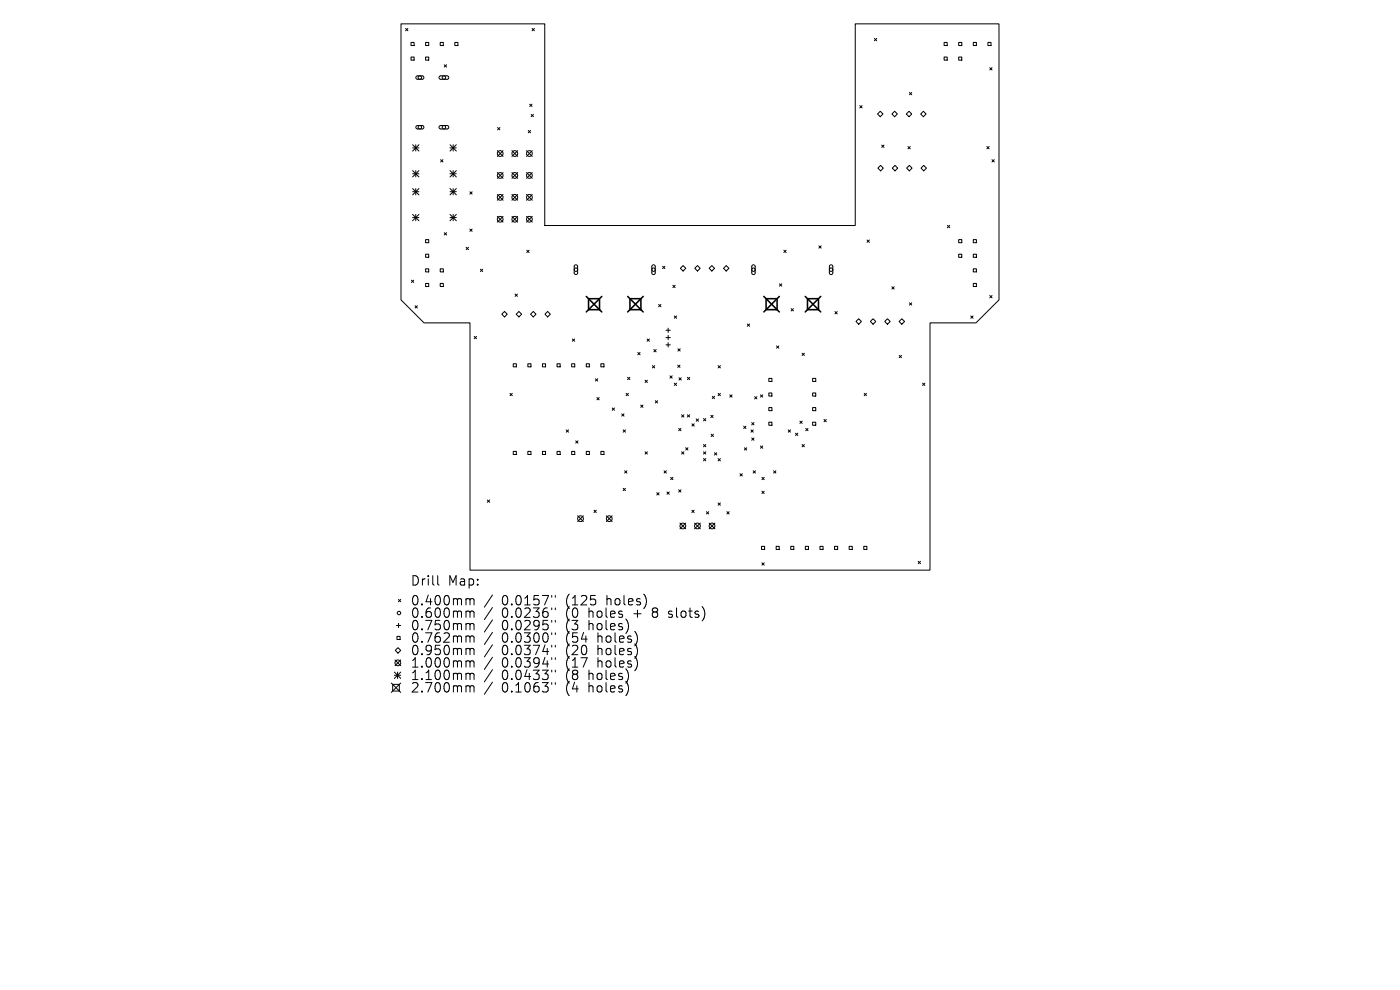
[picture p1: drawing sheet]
<svg xmlns="http://www.w3.org/2000/svg" width="297mm" height="210mm" viewBox="0 0 297 210" stroke-linecap="round" stroke-linejoin="round" font-family="sans-serif">
<defs><g id="words">
<g font-size="2.8">
<text x="87" y="124.5">Drill</text>
<text x="95" y="124.5">Map:</text>
<text x="87" y="128.7">0.400mm</text>
<text x="87" y="131.3">0.600mm</text>
<text x="106.5" y="128.7">0.0157&quot;</text>
<text x="106.5" y="131.3">0.0236&quot;</text>
<text x="120.2" y="128.7">(125</text>
<text x="120.2" y="131.3">(0</text>
<text x="125.1" y="131.3">holes</text>
<text x="129" y="128.7">holes)</text>
<text x="134.9" y="131.3">+</text>
<text x="139.1" y="131.3">8</text>
<text x="142.7" y="131.3">slots)</text>
<text x="87" y="134">0.750mm</text>
<text x="87" y="136.6">0.762mm</text>
<text x="106.5" y="134">0.0295&quot;</text>
<text x="106.5" y="136.6">0.0300&quot;</text>
<text x="120.2" y="134">(3</text>
<text x="120.2" y="136.6">(54</text>
<text x="125.1" y="134">holes)</text>
<text x="127" y="136.6">holes)</text>
<text x="87" y="139.3">0.950mm</text>
<text x="87" y="141.9">1.000mm</text>
<text x="106.5" y="139.3">0.0374&quot;</text>
<text x="106.5" y="141.9">0.0394&quot;</text>
<text x="120.2" y="139.3">(20</text>
<text x="120.2" y="141.9">(17</text>
<text x="127" y="139.3">holes)</text>
<text x="127" y="141.9">holes)</text>
<text x="87" y="144.5">1.100mm</text>
<text x="87" y="147.2">2.700mm</text>
<text x="106.5" y="144.5">0.0433&quot;</text>
<text x="106.5" y="147.2">0.1063&quot;</text>
<text x="120.2" y="144.5">(8</text>
<text x="120.2" y="147.2">(4</text>
<text x="125.1" y="144.5">holes)</text>
<text x="125.1" y="147.2">holes)</text>
</g>
</g></defs>
<g fill="none" stroke="#000" stroke-width=".21">
<path d="M85.1 5.1h30.5v42.7h65.8v-42.7h30.5v58.5l-4.8 4.9h-9.8v52.4h-97.6v-52.4h-9.7l-4.9-4.9zM86 6l.5 .5M86.5 6l-.5 .5M87.2 9h.7v.7h-.7zM87.2 12.1h.7v.7h-.7zM88.3 16.2l1.3-.1 .3 .1v.3l-.3 .3h-1.1l-.3-.2zM90.3 9h.6v.7h-.6zM90.3 12.1h.6v.7h-.6zM93.2 16.2l1.7-.1 .2 .1 .1 .3-.3 .3h-1.5l-.3-.3zM93.4 9h.6v.7h-.6zM94.2 13.7l.5 .5M94.7 13.7l-.5 .5"/>
<path d="M96.5 9h.6v.7h-.6zM112.9 6l.5 .5M113.4 6l-.5 .5M185.5 8.2l.5 .4M186 8.2l-.5 .4M192.9 19.6l.5 .5M193.4 19.6l-.5 .5M200.3 9h.6v.7h-.6zM200.3 12.1h.6v.7h-.6zM203.4 9h.6v.7h-.6zM203.4 12.1h.6v.7h-.6zM206.5 9h.6v.7h-.6z"/>
<path d="M209.6 9h.6v.7h-.6zM210 14.4l.5 .4M210.5 14.4l-.5 .4M87.5 30.7l1.4 1.3M87.5 31.4h1.4M87.5 36.2l1.4 1.3M87.5 36.9h1.4M87.5 40l1.4 1.3M88.2 30.7v1.3M88.2 36.2v1.3M88.2 40v1.3M88.3 26.7l1.3-.1 .3 .2v.3l-.3 .3h-1.1l-.3-.3z"/>
<path d="M88.9 30.7l-1.4 1.3M88.9 36.2l-1.4 1.3M88.9 40l-1.4 1.3M93.2 26.7l1.7-.1 .2 .2 .1 .3-.3 .3h-1.5l-.3-.3zM93.5 33.9l.5 .5M94 33.9l-.5 .5M95.5 31.4h1.3M95.5 36.9h1.3M95.5 30.7l1.3 1.3M95.5 36.2l1.3 1.3M95.5 40l1.3 1.3M96.1 30.7v1.3"/>
<path d="M96.1 36.2v1.3M96.1 40v1.3M96.8 30.7l-1.3 1.3M96.8 36.2l-1.3 1.3M96.8 40l-1.3 1.3M105.5 32l1.2 1.2M105.5 36.6l1.2 1.2M105.6 27.1l.4 .4M106 27.1l-.4 .4M106.7 32l-1.2 1.2M106.7 36.6l-1.2 1.2M108.6 32l1.2 1.2"/>
<path d="M108.6 36.6l1.2 1.2M109.8 32l-1.2 1.2M109.8 36.6l-1.2 1.2M111.7 36.6l1.2 1.2M111.7 32l1.2 1.2M112.1 27.7l.5 .5M112.4 22.1l.5 .5M112.6 27.7l-.5 .5M112.7 24.3l.5 .5M112.9 22.1l-.5 .5M112.9 32l-1.2 1.2M112.9 36.6l-1.2 1.2"/>
<path d="M113.2 24.3l-.5 .5M182.4 22.4l.5 .5M182.9 22.4l-.5 .5M186.2 24.2l.5-.6 .6 .6-.6 .6zM186.2 35.7l.6-.6 .6 .6-.6 .5zM187 30.8l.5 .5M187.5 30.8l-.5 .5M189.2 24.2l.6-.6 .6 .6-.6 .6zM189.3 35.7l.6-.6 .5 .6-.5 .5zM192.3 24.2l.5-.6 .6 .6-.6 .6zM192.3 35.7l.6-.6 .6 .6-.6 .5zM192.6 31.1l.5 .5"/>
<path d="M193.1 31.1l-.5 .5M195.3 24.2l.6-.6 .6 .6-.6 .6zM195.4 35.7l.6-.6 .5 .6-.5 .5zM209.4 31.1l.4 .5M209.8 31.1l-.4 .5M210.4 33.9l.5 .5M210.9 33.9l-.5 .5M87.3 59.4l.5 .5M87.5 45.5l1.4 1.3M87.5 40.7h1.4M87.5 46.2h1.4M87.8 59.4l-.5 .5"/>
<path d="M88.2 45.5v1.3M88.9 45.5l-1.4 1.3M90.3 50.8h.6v.7h-.6zM90.3 53.9h.6v.7h-.6zM90.3 57h.6v.7h-.6zM93.4 57h.6v.7h-.6zM94.2 49.4l.5 .5M94.7 49.4l-.5 .5M95.5 40.7h1.3M95.5 46.2h1.3M95.5 45.5l1.3 1.3M96.1 45.5v1.3"/>
<path d="M96.8 45.5l-1.3 1.3M98.9 52.5l.5 .5M99.4 52.5l-.5 .5M99.7 40.7l.5 .5M99.7 48.6l.5 .5M100.2 40.7l-.5 .5M100.2 48.6l-.5 .5M101.9 57.1l.5 .5M102.4 57.1l-.5 .5M105.5 45.9l1.2 1.2M105.5 41.3l1.2 1.2M106.7 41.3l-1.2 1.2"/>
<path d="M106.7 45.9l-1.2 1.2M108.6 41.3l1.2 1.2M108.6 45.9l1.2 1.2M109.8 41.3l-1.2 1.2M109.8 45.9l-1.2 1.2M111.7 41.3l1.2 1.2M111.7 45.9l1.2 1.2M111.8 53.1l.4 .5M112.2 53.1l-.4 .5M112.9 41.3l-1.2 1.2M112.9 45.9l-1.2 1.2M121.9 56.3l.4-.1 .2 .3v1.4l-.3 .3h-.2l-.2-.3z"/>
<path d="M138.4 56.3l.4-.1 .2 .3v1.4l-.3 .3h-.3l-.1-.3zM140.6 56.5l.5 .5M141.1 56.5l-.5 .5M144.3 56.9l.6-.6 .6 .6-.6 .6zM148 56.3l.5 .6-.5 .6-.6-.6zM150.4 56.9l.6-.6 .6 .6-.6 .6zM154.1 56.3l.5 .6-.5 .6-.6-.6zM159.6 56.3l.4-.1 .2 .3v1.4l-.3 .3h-.3l-.1-.3zM166.3 53.1l.5 .5M166.8 53.1l-.5 .5M173.7 52.2l.5 .4M174.2 52.2l-.5 .4"/>
<path d="M176.1 56.3l.3-.1 .3 .3v1.4l-.3 .3h-.3l-.1-.3zM183.9 50.9l.5 .5M184.4 50.9l-.5 .5M201 47.8l.5 .5M201.5 47.8l-.5 .5M203.4 50.8h.6v.7h-.6zM203.4 53.9h.6v.7h-.6zM206.5 50.8h.6v.7h-.6zM206.5 53.9h.6v.7h-.6zM206.5 57h.6v.7h-.6zM88.1 64.9l.4 .4M88.5 64.9l-.4 .4"/>
<path d="M90.3 60.1h.6v.7h-.6zM93.4 60.1h.6v.7h-.6zM100.6 71.4l.5 .5M101.1 71.4l-.5 .5M106.5 66.6l.5-.5 .6 .5-.6 .6zM108.9 77.2h.6v.6h-.6zM109.3 62.4l.5 .5M109.5 66.6l.6-.5 .6 .5-.6 .6zM109.8 62.4l-.5 .5M112 77.2h.6v.6h-.6zM112.6 66.6l.5-.5 .6 .5-.6 .6zM115.1 77.2h.6v.6h-.6z"/>
<path d="M115.6 66.6l.6-.5 .6 .5-.6 .6zM118.2 77.2h.6v.6h-.6zM121.3 77.2h.6v.6h-.6zM121.4 71.9l.5 .5M121.9 71.9l-.5 .5M124.4 77.2h.6v.6h-.6zM127.5 77.2h.6v.6h-.6zM135.3 74.8l.5 .5M135.8 74.8l-.5 .5M137.3 71.9l.5 .5M137.8 71.9l-.5 .5M138.4 77.6l.5 .4"/>
<path d="M138.7 74.2l.5 .4M138.9 77.6l-.5 .4M139.2 74.2l-.5 .4M139.7 64.6l.5 .5M140.2 64.6l-.5 .5M141.3 70.1h.9M141.3 71.6h.9M141.3 73.2h.9M141.7 69.6v.9M141.7 71.1v1M141.7 72.7v.9M142.1 79.7l.5 .5"/>
<path d="M142.6 79.7l-.5 .5M142.7 60.5l.5 .5M143 67l.5 .5M143.2 60.5l-.5 .5M143.5 67l-.5 .5M143.8 77.5l.5 .4M143.8 74l.5 .5M144.3 77.5l-.5 .4M144.3 74l-.5 .5M152.3 77.6l.5 .4M152.8 77.6l-.5 .4M158.5 68.7l.5 .5"/>
<path d="M159 68.7l-.5 .5M164.7 73.4l.5 .5M165.2 73.4l-.5 .5M165.4 60.2l.4 .5M165.8 60.2l-.4 .5M167.8 65.5l.5 .5M168.3 65.5l-.5 .5M170.2 74.9l.4 .5M170.6 74.9l-.4 .5M177.1 66.1l.5 .5M177.6 66.1l-.5 .5M181.6 68.2l.6-.6 .5 .6-.5 .6z"/>
<path d="M185.2 67.6l.6 .6-.6 .6-.6-.6zM187.7 68.2l.6-.6 .5 .6-.5 .6zM189.2 60.8l.5 .5M189.7 60.8l-.5 .5M190.7 68.2l.6-.6 .6 .6-.6 .6zM190.8 75.4l.5 .5M191.3 75.4l-.5 .5M192.9 64.2l.5 .5M193.4 64.2l-.5 .5M205.9 67l.5 .5M206.4 67l-.5 .5M206.5 60.1h.6v.7h-.6z"/>
<path d="M210 62.7l.5 .5M210.5 62.7l-.5 .5M108.2 83.4l.5 .5M108.7 83.4l-.5 .5M108.9 95.8h.6v.6h-.6zM112 95.8h.6v.6h-.6zM115.1 95.8h.6v.6h-.6zM118.2 95.8h.6v.6h-.6zM120.1 91.2l.5 .5M120.6 91.2l-.5 .5M121.3 95.8h.6v.6h-.6zM122.1 93.5l.5 .5"/>
<path d="M122.6 93.5l-.5 .5M124.4 95.8h.6v.6h-.6zM126.3 80.3l.5 .5M126.6 84.3l.5 .5M126.8 80.3l-.5 .5M127.1 84.3l-.5 .5M127.5 95.8h.6v.6h-.6zM129.9 86.5l.5 .5M130.4 86.5l-.5 .5M131.9 87.8l.5 .5M132.2 91.2l.5 .5M132.4 87.8l-.5 .5"/>
<path d="M132.5 99.9l.5 .5M132.7 91.2l-.5 .5M132.8 83.4l.5 .5M133 99.9l-.5 .5M133.1 80l.5 .5M133.3 83.4l-.5 .5M133.6 80l-.5 .5M135.9 85.9l.5 .5M136.4 85.9l-.5 .5M136.9 80.7l.4 .4M136.9 95.8l.4 .5M137.3 80.7l-.4 .4"/>
<path d="M137.3 95.8l-.4 .5M139 85l.5 .5M139.5 85l-.5 .5M140.9 99.9l.5 .5M141.4 99.9l-.5 .5M143 81.3l.5 .5M143.5 81.3l-.5 .5M144 90.9l.5 .5M144 80.1l.5 .5M144.5 90.9l-.5 .5M144.5 80.1l-.5 .5M144.6 88l.5 .5"/>
<path d="M144.6 95.8l.5 .5M145.1 88l-.5 .5M145.1 95.8l-.5 .5M145.5 95l.4 .5M145.8 88l.5 .5M145.8 80l.5 .5M145.9 95l-.4 .5M146.3 88l-.5 .5M146.3 80l-.5 .5M146.8 89.9l.5 .5M147.3 89.9l-.5 .5M147.7 88.9l.5 .5"/>
<path d="M148.2 88.9l-.5 .5M149.2 88.8l.5 .5M149.2 94.3l.5 .5M149.2 95.8l.5 .5M149.2 97.3l.5 .4M149.7 94.3l-.5 .5M149.7 88.8l-.5 .5M149.7 95.8l-.5 .5M149.7 97.3l-.5 .4M150.8 88.1l.5 .5M150.9 92.1l.5 .5M151.1 84.1l.5 .5"/>
<path d="M151.3 88.1l-.5 .5M151.4 92.1l-.5 .5M151.6 96l.5 .5M151.6 84.1l-.5 .5M152.1 96l-.5 .5M152.3 83.4l.5 .5M152.3 97.3l.5 .5M152.8 83.4l-.5 .5M152.8 97.3l-.5 .5M154.8 83.8l.5 .4M155.3 83.8l-.5 .4M157.8 90.4l.5 .5"/>
<path d="M157.9 95l.5 .5M158.3 90.4l-.5 .5M158.4 95l-.5 .5M159.3 91.2l.5 .5M159.5 89.6l.5 .5M159.5 92.9l.5 .5M159.8 99.9l.5 .5M159.8 91.2l-.5 .5M160 89.6l-.5 .5M160 92.9l-.5 .5M160.1 84.1l.5 .5M160.3 99.9l-.5 .5"/>
<path d="M160.6 84.1l-.5 .5M161.3 83.8l.5 .4M161.3 94.6l.5 .5M161.8 83.8l-.5 .4M161.8 94.6l-.5 .5M163.1 80.3h.7v.6h-.7zM163.1 83.4h.7v.6h-.7zM163.1 86.5h.7v.6h-.7zM163.1 89.6h.7v.6h-.7zM164.1 99.9l.5 .5M164.6 99.9l-.5 .5M167.2 91.2l.5 .5"/>
<path d="M167.7 91.2l-.5 .5M168.8 91.9l.5 .5M169.3 91.9l-.5 .5M169.7 89.3l.5 .5M170.2 94.3l.4 .5M170.2 89.3l-.5 .5M170.6 94.3l-.4 .5M170.9 90.9l.5 .5M171.4 90.9l-.5 .5M172.4 80.3h.7v.6h-.7zM172.4 83.4h.7v.6h-.7zM172.4 86.5h.7v.6h-.7z"/>
<path d="M172.4 89.6h.7v.6h-.7zM174.8 89l.5 .5M175.3 89l-.5 .5M183.3 83.4l.5 .5M183.8 83.4l-.5 .5M195.7 81.3l.5 .5M196.2 81.3l-.5 .5M103.4 106.1l.5 .5M103.9 106.1l-.5 .5M122.5 109.4l1.3 1.2M123.8 109.4l-1.3 1.2M126 108.2l.5 .5"/>
<path d="M126.5 108.2l-.5 .5M128.6 109.4l1.3 1.2M129.9 109.4l-1.3 1.2M132.2 103.6l.5 .5M132.7 103.6l-.5 .5M139.3 104.5l.5 .5M139.8 104.5l-.5 .5M141.5 104.4l.5 .4M142 104.4l-.5 .4M142.3 101.3l.5 .4M142.8 101.3l-.5 .4M144 103.9l.5 .5"/>
<path d="M144.3 111l1.2 1.2M144.5 103.9l-.5 .5M145.5 111l-1.2 1.2M146.8 108.2l.5 .5M147.3 108.2l-.5 .5M147.3 111l1.3 1.2M148.6 111l-1.3 1.2M149.9 108.5l.5 .5M150.4 108.5l-.5 .5M150.4 111l1.3 1.2M151.7 111l-1.3 1.2M152.3 106.7l.5 .5"/>
<path d="M152.8 106.7l-.5 .5M154.2 108.5l.5 .5M154.7 108.5l-.5 .5M157 100.5l.5 .5M157.5 100.5l-.5 .5M161.6 115.9h.6v.7h-.6zM161.6 101.3l.5 .4M161.6 104.2l.5 .5M161.6 119.4l.5 .5M162.1 101.3l-.5 .4M162.1 104.2l-.5 .5M162.1 119.4l-.5 .5"/>
<path d="M164.7 115.9h.6v.7h-.6zM167.8 115.9h.6v.7h-.6zM170.8 115.9h.7v.7h-.7zM173.9 115.9h.7v.7h-.7zM177 115.9h.7v.7h-.7zM180.1 115.9h.7v.7h-.7zM183.2 115.9h.7v.7h-.7zM194.8 119.1l.5 .5M195.3 119.1l-.5 .5M83.8 140l1.2 1.2M84.1 132.7h.9M84.2 135h.7v.7h-.7z"/>
<path d="M84.4 137.4l.6 .6-.6 .5-.5-.5zM84.5 127.2l.5 .4M84.6 132.2v.9M85 127.2l-.5 .4M85 140l-1.2 1.2M92.9 122.1v1.7l.2 .3M99.1 127l.5 .1 .1 .2M99.1 129.6h.3l.3 .3M99.1 132.3h.3l.3 .3M99.1 134.9h.3l.3 .3M99.1 137.5l.5 .1 .1 .2M99.7 127.3l.3-.3 .5 .1 .1 1.2"/>
<path d="M99.7 127.3v1M99.7 129.9v1.1M99.7 132.6v1M99.7 135.2v1M99.7 137.8v1.1M99.7 129.9l.3-.3 .5 .1 .1 1.3M99.7 132.6l.3-.3 .5 .1 .1 1.2M99.7 135.2l.3-.3 .5 .1 .1 1.2M99.7 137.8l.3-.3 .5 .1 .1 1.3M104.5 126.2l-1.7 2.6M104.5 128.9l-1.7 2.5M104.5 131.5l-1.7 2.6"/>
<path d="M104.5 134.1l-1.7 2.6M104.5 136.8l-1.7 2.6M104.5 139.4l-1.7 2.6M117 126.3v.4M117 129v.3M117 131.6v.4M117 134.2v.4M117 136.9v.4M117 139.5v.4M117.8 126.3v.4M117.8 129v.3M117.8 131.6v.4"/>
<path d="M117.8 134.2v.4M117.8 136.9v.4M117.8 139.5v.4M141.8 130.9l.2 .1M141.9 129.7v.5M83 144.9l2 2M83.3 145.2h1.4v1.4h-1.4zM83.7 142.6l1.3 1.3M83.7 143.2h1.3M84.3 142.6v1.3M85 142.6l-1.3 1.3M85 144.9l-2 2"/>
<path d="M99.1 140.2l.5 .1 .1 .2M99.1 142.8h.3l.3 .3M99.1 145.5l.5 .1 .1 .2M99.7 140.5v1M99.7 143.1v1.1M99.7 145.8v1M99.7 140.5l.3-.3 .5 .1 .1 1.2M99.7 143.1l.3-.3 .5 .1 .1 1.3M99.7 145.8l.3-.3 .5 .1 .1 1.2M104.5 142.1l-1.7 2.5M104.5 144.7l-1.7 2.6M117 142.2v.3"/>
<path d="M117 144.8v.4M117.8 142.2v.3M117.8 144.8v.4"/>
<circle cx="89.1" cy="16.5" r=".37"/>
<circle cx="94.2" cy="16.5" r=".37"/>
<circle cx="89.1" cy="27" r=".37"/>
<circle cx="94.2" cy="27" r=".37"/>
<circle cx="106.1" cy="37.2" r=".61"/>
<circle cx="106.1" cy="32.6" r=".61"/>
<circle cx="109.2" cy="37.2" r=".61"/>
<circle cx="109.2" cy="32.6" r=".61"/>
<circle cx="112.3" cy="37.2" r=".61"/>
<circle cx="112.3" cy="32.6" r=".61"/>
<circle cx="106.1" cy="41.9" r=".61"/>
<circle cx="106.1" cy="46.5" r=".61"/>
<circle cx="109.2" cy="41.9" r=".61"/>
<circle cx="109.2" cy="46.5" r=".61"/>
<circle cx="112.3" cy="41.9" r=".61"/>
<circle cx="112.3" cy="46.5" r=".61"/>
<circle cx="122.2" cy="57.2" r=".37"/>
<circle cx="138.6" cy="57.2" r=".37"/>
<circle cx="159.8" cy="57.2" r=".37"/>
<circle cx="176.3" cy="57.2" r=".37"/>
<circle cx="123.2" cy="110" r=".61"/>
<circle cx="129.3" cy="110" r=".61"/>
<circle cx="144.9" cy="111.6" r=".61"/>
<circle cx="148" cy="111.6" r=".61"/>
<circle cx="151.1" cy="111.6" r=".61"/>
<circle cx="84.6" cy="130" r=".37"/>
<circle cx="84.4" cy="140.6" r=".61"/>
</g>
<path d="M124.4 62.9l3.3 3.3M124.9 63.4h2.3v2.3h-2.3zM127.7 62.9l-3.3 3.3M133.2 62.9l3.2 3.3M133.6 63.4h2.4v2.3h-2.4zM136.4 62.9l-3.2 3.3M162 62.9l3.3 3.3M162.5 63.4h2.4v2.3h-2.4zM165.3 62.9l-3.3 3.3M170.8 62.9l3.3 3.3M171.3 63.4h2.3v2.3h-2.3zM174.1 62.9l-3.3 3.3" fill="none" stroke="#000" stroke-width=".33"/>
<use href="#words"/>
</svg>
